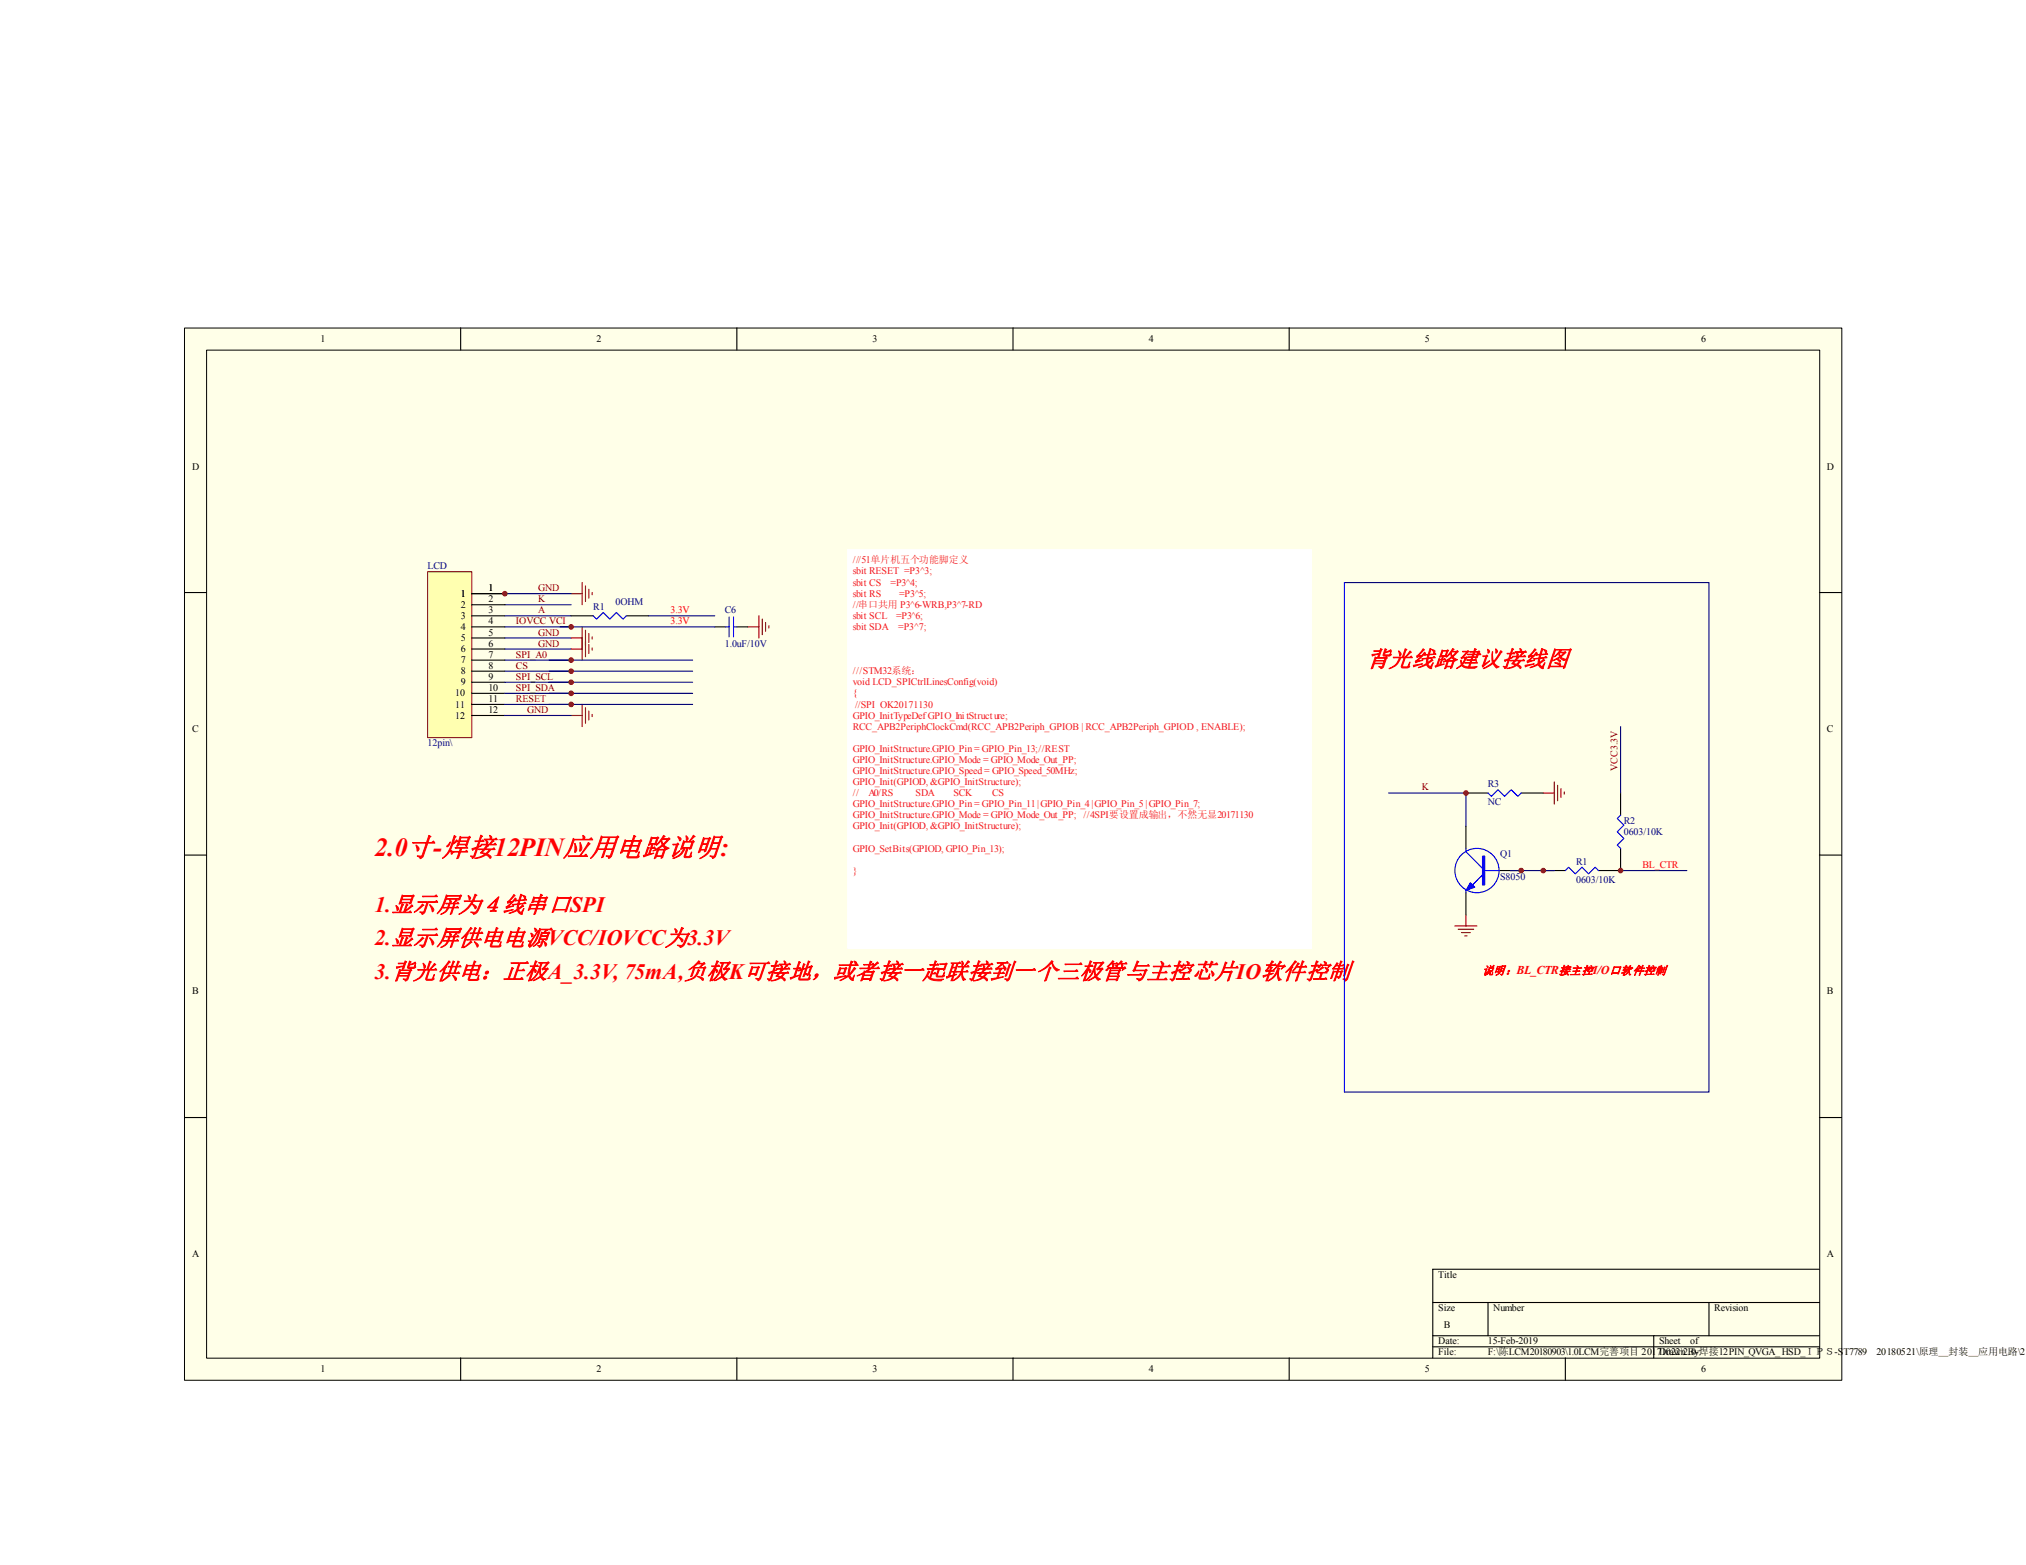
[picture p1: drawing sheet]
<svg xmlns="http://www.w3.org/2000/svg" width="279mm" height="216mm" viewBox="0 0 279 216" stroke-linecap="round" stroke-linejoin="round" font-family="sans-serif">
<defs><g id="words">
<text font-size="3.6" fill="#f00" x="51.6" y="118.1">2.0寸-焊接12PIN应用电路说明:</text>
<text font-size="3.2" fill="#f00" x="188.5" y="92">背光线路建议接线图</text>
<g font-size="3" fill="#f00">
<text x="51.6" y="125.9">1.显示屏为４线串口SPI</text>
<text x="51.6" y="130.4">2.显示屏供电电源VCC/IOVCC为3.3V</text>
<text x="51.6" y="135">3.背光供电：正极A_3.3V, 75mA,负极K可接地，或者接一起联接到一个三极管与主控芯片IO软件控制</text>
</g>
<text font-size="1.6" fill="#f00" x="204.4" y="134.4">说明：BL_CTR接主控I/O口软件控制</text>
<g font-size="1.4">
<text x="44.2" y="47.2">1</text>
<text x="82.2" y="47.2">2</text>
<text x="120.3" y="47.2">3</text>
<text x="158.4" y="47.2">4</text>
<text x="196.5" y="47.2">5</text>
<text x="234.6" y="47.2">6</text>
<text x="26.5" y="64.8">D</text>
<text x="251.9" y="64.8">D</text>
<text x="63.5" y="82.3">1</text>
<text x="63.5" y="83.9">2</text>
<text x="67.3" y="81.6">1</text>
<text x="67.3" y="83.1">2</text>
<text x="63.5" y="85.4">3</text>
<text x="63.5" y="86.9">4</text>
<text x="63.5" y="88.4">5</text>
<text x="63.5" y="90">6</text>
<text x="67.3" y="84.6">3</text>
<text x="67.3" y="86.2">4</text>
<text x="67.3" y="87.7">5</text>
<text x="67.3" y="89.2">6</text>
<text x="63.5" y="91.5">7</text>
<text x="63.5" y="93">8</text>
<text x="63.5" y="94.5">9</text>
<text x="67.3" y="90.7">7</text>
<text x="67.3" y="92.2">8</text>
<text x="67.3" y="93.8">9</text>
<text x="67.3" y="95.3">10</text>
<text x="26.5" y="101">C</text>
<text x="62.8" y="96.1">10</text>
<text x="62.8" y="97.6">11</text>
<text x="62.8" y="99.1">12</text>
<text x="67.3" y="96.8">11</text>
<text x="67.3" y="98.4">12</text>
<text x="251.9" y="101">C</text>
<text x="26.5" y="137.2">B</text>
<text x="251.9" y="137.2">B</text>
<text x="26.5" y="173.4">A</text>
<text x="251.9" y="173.4">A</text>
<text x="198.4" y="176.3">Title</text>
<text x="198.4" y="180.9">Size</text>
<text x="198.4" y="185.5">Date:</text>
<text x="199.1" y="183.2">B</text>
<text x="205.2" y="185.5">15-Feb-2019</text>
<text x="205.9" y="180.9">Number</text>
<text x="228.8" y="185.5">Sheet</text>
<text x="233.1" y="185.5">of</text>
<text x="236.4" y="180.9">Revision</text>
<text x="44.2" y="189.3">1</text>
<text x="82.2" y="189.3">2</text>
<text x="120.3" y="189.3">3</text>
<text x="158.4" y="189.3">4</text>
<text x="196.5" y="189.3">5</text>
<text x="198.4" y="187">File:</text>
<text x="205.2" y="187">F:\陈LCM20180903\1.0LCM完善项目 20171022\2.0-焊接12PIN_QVGA_ HSD_ＩＰＳ-ST7789</text>
<text x="228.8" y="187">Drawn By:</text>
<text x="234.6" y="189.3">6</text>
<text x="258.8" y="187">20180521\原理＿封装＿应用电路\2.0</text>
</g>
<g font-size="1.4" fill="#ee0e22">
<text x="117.6" y="77.7">///51单片机五个功能脚定义</text>
<text x="117.6" y="79.3">sbit RESET =P3^3;</text>
<text x="117.6" y="80.8">sbit CS</text>
<text x="117.6" y="82.3">sbit RS</text>
<text x="117.6" y="83.9">//串口共用 P3^6-WRB,P3^7-RD</text>
<text x="122.8" y="80.8">=P3^4;</text>
<text x="124" y="82.3">=P3^5;</text>
<text x="117.6" y="85.4">sbit SCL</text>
<text x="117.6" y="86.9">sbit SDA</text>
<text x="123.6" y="85.4">=P3^6;</text>
<text x="123.9" y="86.9">=P3^7;</text>
<text x="117.6" y="93">///STM32系统：</text>
<text x="117.6" y="94.5">void LCD_SPICtrlLinesConfig(void)</text>
<text x="117.6" y="96.1">{</text>
<text x="117.6" y="99.1">GPIO_InitTypeDef GPIO_Ini tStructure;</text>
<text x="117.6" y="100.7">RCC_APB2PeriphClockCmd(RCC_APB2Periph_GPIOB | RCC_APB2Periph_GPIOD , ENABLE);</text>
<text x="117.9" y="97.6">//SPI OK20171130</text>
<text x="117.6" y="103.7">GPIO_InitStructure.GPIO_Pin = GPIO_Pin_13;//REST</text>
<text x="117.6" y="105.2">GPIO_InitStructure.GPIO_Mode = GPIO_Mode_Out_PP;</text>
<text x="117.6" y="106.8">GPIO_InitStructure.GPIO_Speed = GPIO_Speed_50MHz;</text>
<text x="117.6" y="108.3">GPIO_Init(GPIOD, &amp;GPIO_InitStructure);</text>
<text x="117.6" y="109.8">//</text>
<text x="117.6" y="111.3">GPIO_InitStructure.GPIO_Pin = GPIO_Pin_11 | GPIO_Pin_4 | GPIO_Pin_5 | GPIO_Pin_7;</text>
<text x="117.6" y="112.9">GPIO_InitStructure.GPIO_Mode = GPIO_Mode_Out_PP;</text>
<text x="119.8" y="109.8">A0/RS</text>
<text x="126.3" y="109.8">SDA</text>
<text x="131.5" y="109.8">SCK</text>
<text x="136.8" y="109.8">CS</text>
<text x="149.4" y="112.9">//4SPI要设置成输出，不然无显20171130</text>
<text x="117.6" y="114.4">GPIO_Init(GPIOD, &amp;GPIO_InitStructure);</text>
<text x="117.6" y="117.5">GPIO_SetBits(GPIOD, GPIO_Pin_13);</text>
<text x="117.6" y="120.5">}</text>
</g>
<g font-size="1.4" fill="#000080">
<text x="59" y="78.5">LCD</text>
<text x="84.9" y="83.5">0OHM</text>
<text x="81.8" y="84.2">R1</text>
<text x="99.9" y="84.6">C6</text>
<text x="99.9" y="89.2">1.0uF/10V</text>
<text x="59" y="103">12pin\</text>
<text x="205.2" y="108.6">R3</text>
<text x="205.2" y="111">NC</text>
<text x="223.9" y="113.7">R2</text>
<text x="206.9" y="118.2">Q1</text>
<text x="217.4" y="119.3">R1</text>
<text x="223.9" y="115.2">0603/10K</text>
<text x="206.9" y="121.5">S8050</text>
<text x="217.4" y="121.8">0603/10K</text>
</g>
<g font-size="1.4" fill="#800000">
<text x="74.2" y="83.1">K</text>
<text x="74.2" y="81.6">GND</text>
<text x="71.2" y="86.2">IOVCC VCI</text>
<text x="74.2" y="87.7">GND</text>
<text x="74.2" y="84.6">A</text>
<text x="74.2" y="89.2">GND</text>
<text x="71.2" y="90.7">SPI_A0</text>
<text x="71.2" y="93.8">SPI_SCL</text>
<text x="71.2" y="92.2">CS</text>
<text x="71.2" y="95.3">SPI_SDA</text>
<text x="71.2" y="96.8">RESET</text>
<text x="72.7" y="98.4">GND</text>
<text x="223.1" y="106.3" transform="rotate(-90 223.1 106.3)">VCC3.3V</text>
<text x="196.1" y="109.1">K</text>
</g>
<g font-size="1.4" fill="#f00">
<text x="92.4" y="84.6">3.3V</text>
<text x="92.4" y="86.2">3.3V</text>
<text x="226.5" y="119.8">BL_CTR</text>
</g>
</g></defs>
<path d="M25.4 45.3h228.6v145.1h-228.6z" fill="#ffffe8"/>
<path d="M25.4 45.3h228.6v145.1h-228.6zM28.5 48.3h222.5v139.1h-222.5z" fill="none" stroke="#000" stroke-width=".14"/>
<g fill="none" stroke="#000" stroke-width=".15">
<path d="M63.5 45.2v3.1M101.6 45.2v3.1M139.7 45.2v3.1M177.8 45.2v3.1M215.9 45.2v3.1M25.4 81.7h3.1M250.9 81.7h3.1M25.4 118h3.1M250.9 118h3.1M25.4 154.2h3.1M250.9 154.2h3.1M197.6 179.7h53.3"/>
<path d="M205.2 179.7v4.6M235.7 179.7v4.6M250.9 175.1h-53.3v12.2M63.5 187.3v3.1M101.6 187.3v3.1M139.7 187.3v3.1M177.8 187.3v3.1M197.6 184.3h53.3M197.6 185.8h53.3M215.9 187.3v3.1M228.1 184.3v3"/>
</g>
<path d="M69.6 83.4h9.2M69.6 85h9.2M69.6 86.5h9.2M69.6 88h9.2M69.6 89.5h9.2M69.6 91.1h9.2M69.6 92.6h9.2M69.6 81.9h9.2" fill="none" stroke="#000080" stroke-width=".15"/>
<path d="M78.8 81.9h1.5M78.8 98.7h1.5M80.3 80.4v3M80.3 97.2v3M80.7 80.8v2.2M80.7 97.6v2.2M81.2 81.3v1.2M81.2 98.1v1.2M81.7 81.7v.4M81.7 98.6v.3" fill="none" stroke="#800000" stroke-width=".15"/>
<path d="M59 78.9h6.1v22.9h-6.1z" fill="#ffffb0"/>
<path d="M59 78.9h6.1v22.9h-6.1z" fill="none" stroke="#800000" stroke-width=".14"/>
<g fill="none" stroke="#000" stroke-width=".15">
<path d="M65.1 81.9h4.5M65.1 83.4h4.5M65.1 85h4.5M65.1 86.5h4.5M65.1 88h4.5M65.1 89.5h4.5M65.1 91.1h4.5M65.1 92.6h4.5M65.1 94.1h4.5M65.1 95.6h4.5M65.1 97.2h4.5M65.1 98.7h4.5"/>
<path d="M78.8 85h3M86.4 85h3M98.6 86.5h1.5M101.6 86.5h1.5"/>
</g>
<path d="M69.6 94.1h25.9M69.6 95.6h25.9M69.6 97.2h25.9M69.6 98.7h9.2M75.7 91.1h19.8M75.7 92.6h19.8M77.2 86.5h21.4M89.4 85h9.2" fill="none" stroke="#000080" stroke-width=".15"/>
<g fill="none" stroke="#800000" stroke-width=".15">
<path d="M78.8 88h1.5M78.8 89.5h1.5M80.3 86.5v4.6M80.7 86.9v3.7M81.2 87.4v1.2M81.2 88.9v1.2M81.7 87.9v.3M81.7 89.4v.3M103.1 86.5h1.6M104.7 85v3M105.1 85.4v2.2M105.6 85.9v1.2"/>
<path d="M106 86.3v.3"/>
</g>
<path d="M81.8 85l.5 .4 .9-.9 .9 .9 .9-.9 .9 .9 .5-.4M100.1 86.5h.4M100.5 85.1v2.8M101.2 86.5h.4M101.2 85.1v2.8" fill="none" stroke="#00f" stroke-width=".15"/>
<path d="M116.9 75.9h63.9v54.9h-63.9z" fill="#fff"/>
<path d="M116.9 75.8h63.9v55h-63.9z" fill="none" stroke="#fff" stroke-width=".14"/>
<path d="M202.2 114v3M202.2 109.4h3M209.8 109.4h3M223.5 117v3.1h-3.1M223.5 109.4v3.1M202.2 123.2v3M206.7 120.1h3.1M212.8 120.1h3.1" fill="none" stroke="#000" stroke-width=".15"/>
<g fill="none" stroke="#00f" stroke-width=".15">
<path d="M185.4 80.4v70.3M202.2 117v.5l2.2 2.3M205.2 109.4l.5 .5 .9-1 .9 1 .9-1 .9 1 .5-.5M223.5 112.5l-.5 .4 .9 .9-.9 .9 .9 1-.9 .9 .5 .4M202.2 122.8v.4M204.4 120.7l-1.3 1.4M204.4 120.1h2.3M215.9 120.1l.4-.5 .9 1 1-1 .9 1 .9-1 .4 .5"/>
<circle cx="203.7" cy="120.1" r="3.1"/>
</g>
<g fill="#00f" stroke="#00f" stroke-width=".15">
<path d="M202.8 121.8l.6 .6-1.2 .4z"/>
<path d="M204.4 118.1h.4v4h-.4z" fill-rule="evenodd"/>
</g>
<path d="M212.8 109.4h1.5M214.3 107.9v3M214.8 108.3v2.2M215.3 108.8v1.2M215.7 109.2v.4M200.6 127.7h3.1M201.1 128.2h2.1M201.6 128.7h1.2M202 129.1h.3M202.2 126.2v1.5" fill="none" stroke="#800000" stroke-width=".15"/>
<path d="M185.4 80.4h50.3v70.3h-50.3M191.5 109.4h10.7v4.6M223.5 100.2v9.2M208.3 120.1h6M223.5 120.1h9.1" fill="none" stroke="#000080" stroke-width=".15"/>
<g fill="#800000" stroke="#800000" stroke-width=".15">
<circle cx="78.8" cy="86.5" r=".31"/>
<circle cx="78.8" cy="91.1" r=".31"/>
<circle cx="78.8" cy="92.6" r=".31"/>
<circle cx="69.6" cy="81.9" r=".31"/>
<circle cx="78.8" cy="94.1" r=".31"/>
<circle cx="78.8" cy="95.7" r=".31"/>
<circle cx="78.8" cy="97.2" r=".31"/>
<circle cx="209.8" cy="120.1" r=".31"/>
<circle cx="212.8" cy="120.1" r=".31"/>
<circle cx="223.5" cy="120.1" r=".31"/>
<circle cx="202.2" cy="109.4" r=".31"/>
</g>
<use href="#words"/>
</svg>
